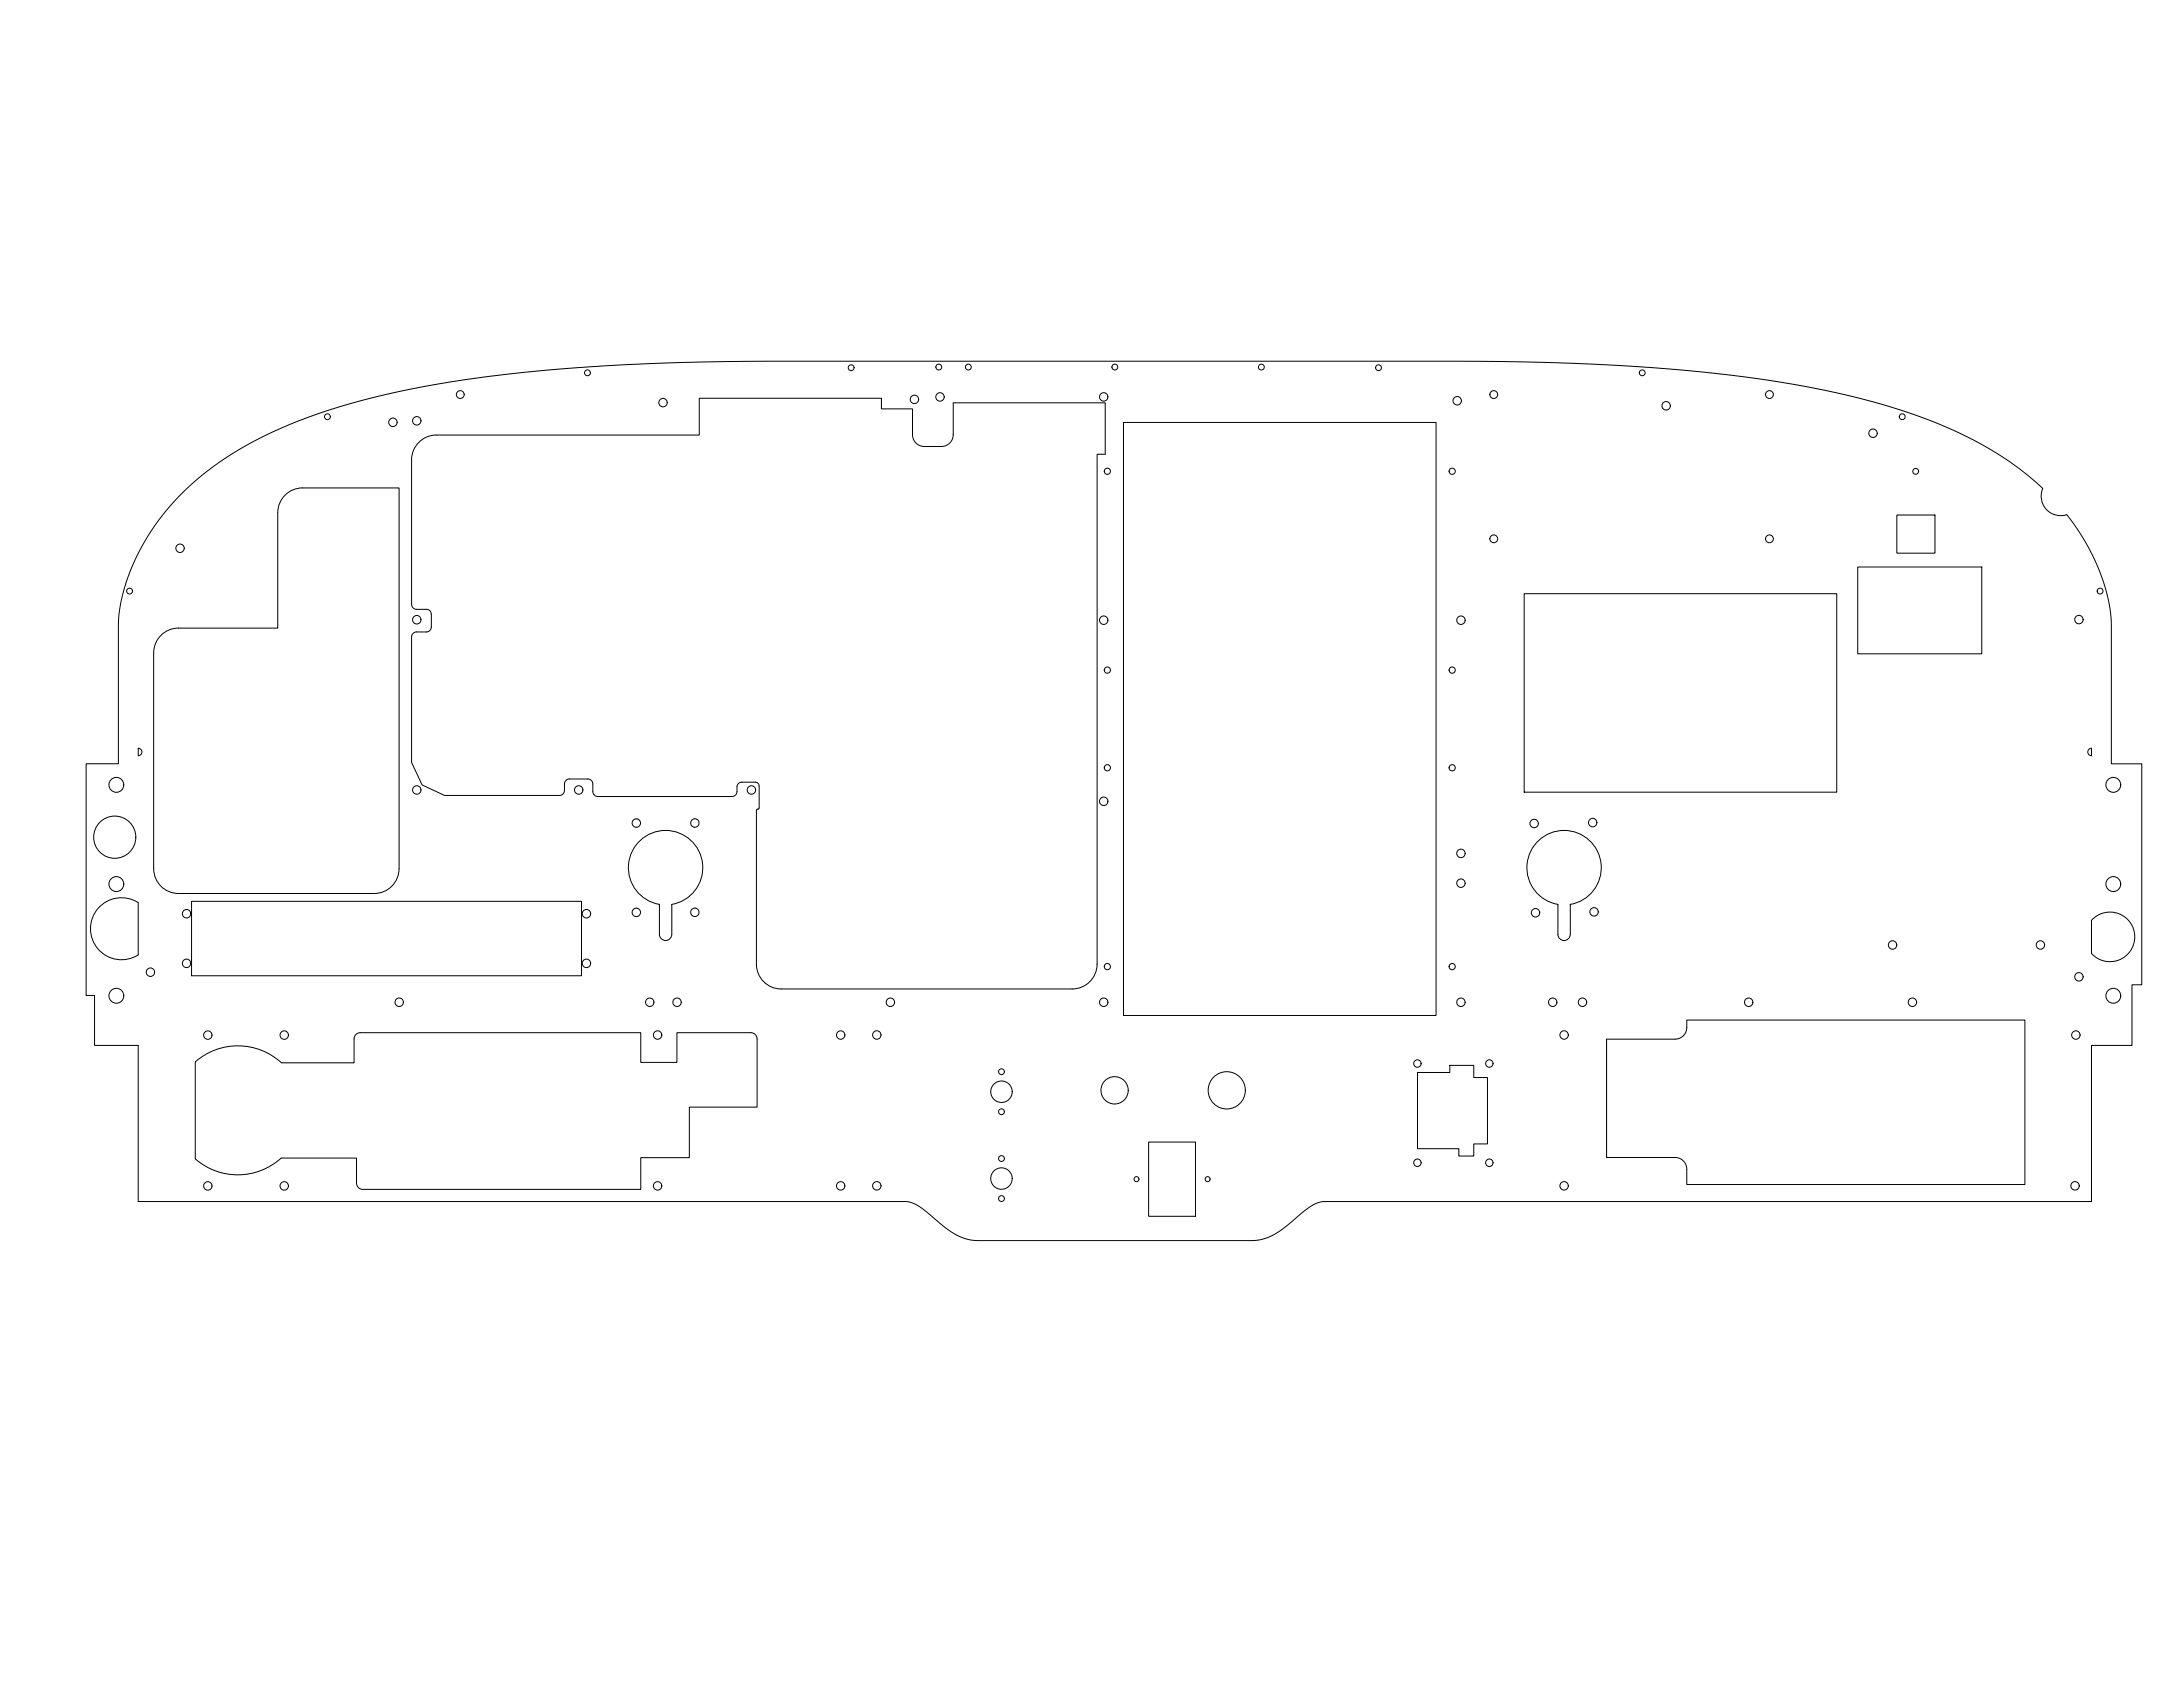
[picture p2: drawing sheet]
<svg xmlns="http://www.w3.org/2000/svg" width="1118mm" height="864mm" viewBox="0 0 1118 864" stroke-linecap="round" stroke-linejoin="round" font-family="sans-serif">
<!-- layer: Visible -->
<g fill="none" stroke="#000" stroke-width=".51">
<path d="M575 216h160v304h-160zM223 223a13 13 0 0 0-12 12v75l2 2h6l2 2v7l-1 2h-1l-6 1M223 223h135v-19h93v5h16v14a6 6 0 0 0 6 6h9a6 6 0 0 0 6-6v-17h78v27h-4v261a13 13 0 0 1-13 12h-149a13 13 0 0 1-13-12v-79l2-1v-12l-2-2h-7l-2 1-1 2M146 253l4-2 4-1h50v195a13 13 0 0 1-12 12h-101a13 13 0 0 1-12-12v-111a13 13 0 0 1 12-12h51v-60a13 13 0 0 1 4-9zM971 264h20v19h-20zM1058 263a10 10 0 0 1-10-2 10 10 0 0 1-2-11l-14-11-17-11-17-9-21-8-25-7-26-6-30-5-30-3-51-4-58-1h-397l-50 2-50 4-41 7-24 4-17 5-15 5-17 6-13 7-15 8-11 8-9 7-9 9-9 10a97 97 0 0 0-19 53v71h-17v119h4v25h23v80h392a21 21 0 0 1 14 8l9 7a25 25 0 0 0 15 5h140a33 33 0 0 0 22-11l6-5a15 15 0 0 1 10-4h392v-80h20v-31h5v-113h-15v-71l-1-10-3-12-5-12-7-12-7-10M951 290h64v45h-64zM780 304h160v102h-160zM213 323l-2 1v2v64l5 12 12 5h58l3-1v-5l2-2h11l1 1v1M71 383a1.9 1.9 0 0 1 2 2 1.9 1.9 0 0 1-2 2zM1069 384l2-1v4a1.9 1.9 0 0 1-2-1 1.9 1.9 0 0 1 0-2zM304 401v5l2 2h69l2-1v-2"/>
<path d="M377 403v2M327 431a19 19 0 0 1 31 5 19 19 0 0 1-14 27v15a3 3 0 0 1-3 3 3 3 0 0 1-3-3v-15a19 19 0 0 1-11-32zM51 464a16 16 0 0 1 20-2v27a16 16 0 0 1-21-4 16 16 0 0 1 1-21zM98 461h200v39h-200zM804 463a19 19 0 0 0 13-29 19 19 0 0 0-32 0 19 19 0 0 0 13 29v15a3 3 0 0 0 3 3 3 3 0 0 0 3-3v-15M1072 470a13 13 0 0 1 18 1 13 13 0 0 1-1 18 13 13 0 0 1-18-1v-17zM822 532h36a6 6 0 0 0 6-6v-4h173v84h-173v-7a6 6 0 0 0-6-6h-36zM100 544a33 33 0 0 1 44 0h37v-12a3 3 0 0 1 3-3h144v15h19v-15h37a3 3 0 0 1 4 3v35h-35v26h-25v16h-142a3 3 0 0 1-3-3v-13h-39a32 32 0 0 1-44 0zM726 549h16v-4h13v7h7v34h-7v6h-8v-4h-21zM588 585h24v38h-24z"/>
<circle cx="301" cy="191" r="1.5"/>
<circle cx="436" cy="188" r="1.5"/>
<circle cx="481" cy="188" r="1.5"/>
<circle cx="496" cy="188" r="1.5"/>
<circle cx="571" cy="188" r="1.5"/>
<circle cx="646" cy="188" r="1.5"/>
<circle cx="706" cy="188" r="1.5"/>
<circle cx="841" cy="191" r="1.5"/>
<circle cx="168" cy="213" r="1.5"/>
<circle cx="201" cy="216" r="2.2"/>
<circle cx="213" cy="215" r="2.2"/>
<circle cx="236" cy="202" r="2"/>
<circle cx="339" cy="206" r="2.2"/>
<circle cx="468" cy="204" r="2.2"/>
<circle cx="481" cy="203" r="2.2"/>
<circle cx="565" cy="203" r="2.2"/>
<circle cx="746" cy="205" r="2.2"/>
<circle cx="765" cy="202" r="2"/>
<circle cx="853" cy="208" r="2.2"/>
<circle cx="906" cy="202" r="2"/>
<circle cx="974" cy="213" r="1.5"/>
<circle cx="959" cy="222" r="2.2"/>
<circle cx="567" cy="241" r="1.6"/>
<circle cx="743" cy="241" r="1.6"/>
<circle cx="981" cy="241" r="1.5"/>
<circle cx="765" cy="276" r="2"/>
<circle cx="906" cy="276" r="2"/>
<circle cx="92" cy="281" r="2.2"/>
<circle cx="66" cy="303" r="1.5"/>
<circle cx="213" cy="317" r="2.2"/>
<circle cx="565" cy="317" r="2.2"/>
<circle cx="748" cy="317" r="2.2"/>
<circle cx="1064" cy="317" r="2.2"/>
<circle cx="1075" cy="303" r="1.5"/>
<circle cx="567" cy="343" r="1.6"/>
<circle cx="743" cy="343" r="1.6"/>
<circle cx="567" cy="393" r="1.6"/>
<circle cx="743" cy="393" r="1.6"/>
<circle cx="60" cy="402" r="4"/>
<circle cx="213" cy="404" r="2.2"/>
<circle cx="296" cy="404" r="2.2"/>
<circle cx="385" cy="404" r="2.2"/>
<circle cx="565" cy="410" r="2.2"/>
<circle cx="1082" cy="402" r="4"/>
<circle cx="59" cy="429" r="11"/>
<circle cx="326" cy="421" r="2.2"/>
<circle cx="356" cy="421" r="2.2"/>
<circle cx="748" cy="437" r="2.2"/>
<circle cx="785" cy="422" r="2.2"/>
<circle cx="815" cy="421" r="2.2"/>
<circle cx="60" cy="453" r="4"/>
<circle cx="748" cy="452" r="2.2"/>
<circle cx="1082" cy="453" r="4"/>
<circle cx="96" cy="468" r="2.2"/>
<circle cx="300" cy="468" r="2.2"/>
<circle cx="326" cy="467" r="2.2"/>
<circle cx="356" cy="467" r="2.2"/>
<circle cx="786" cy="467" r="2.2"/>
<circle cx="816" cy="467" r="2.2"/>
<circle cx="77" cy="498" r="2.2"/>
<circle cx="96" cy="493" r="2.2"/>
<circle cx="300" cy="493" r="2.2"/>
<circle cx="567" cy="495" r="1.6"/>
<circle cx="743" cy="495" r="1.6"/>
<circle cx="969" cy="484" r="2.2"/>
<circle cx="1045" cy="484" r="2.2"/>
<circle cx="60" cy="510" r="4"/>
<circle cx="204" cy="513" r="2.2"/>
<circle cx="333" cy="513" r="2.2"/>
<circle cx="347" cy="513" r="2.2"/>
<circle cx="456" cy="513" r="2.2"/>
<circle cx="565" cy="513" r="2.2"/>
<circle cx="748" cy="513" r="2.2"/>
<circle cx="795" cy="513" r="2.2"/>
<circle cx="810" cy="513" r="2.2"/>
<circle cx="895" cy="513" r="2.2"/>
<circle cx="979" cy="513" r="2.2"/>
<circle cx="1064" cy="500" r="2.2"/>
<circle cx="1082" cy="510" r="4"/>
<circle cx="106" cy="530" r="2.2"/>
<circle cx="145" cy="530" r="2.2"/>
<circle cx="337" cy="530" r="2.2"/>
<circle cx="430" cy="530" r="2.2"/>
<circle cx="449" cy="530" r="2.2"/>
<circle cx="801" cy="530" r="2.2"/>
<circle cx="1063" cy="530" r="2.2"/>
<circle cx="513" cy="559" r="5"/>
<circle cx="513" cy="549" r="1.5"/>
<circle cx="571" cy="558" r="7"/>
<circle cx="628" cy="558" r="10"/>
<circle cx="726" cy="544" r="1.9"/>
<circle cx="762" cy="544" r="1.9"/>
<circle cx="513" cy="569" r="1.5"/>
<circle cx="513" cy="593" r="1.5"/>
<circle cx="726" cy="595" r="1.9"/>
<circle cx="762" cy="595" r="1.9"/>
<circle cx="106" cy="607" r="2.2"/>
<circle cx="145" cy="607" r="2.2"/>
<circle cx="337" cy="607" r="2.2"/>
<circle cx="430" cy="607" r="2.2"/>
<circle cx="449" cy="607" r="2.2"/>
<circle cx="513" cy="603" r="5"/>
<circle cx="513" cy="614" r="1.5"/>
<circle cx="582" cy="604" r="1.3"/>
<circle cx="618" cy="604" r="1.3"/>
<circle cx="801" cy="607" r="2.2"/>
<circle cx="1062" cy="607" r="2.2"/>
</g>
</svg>
